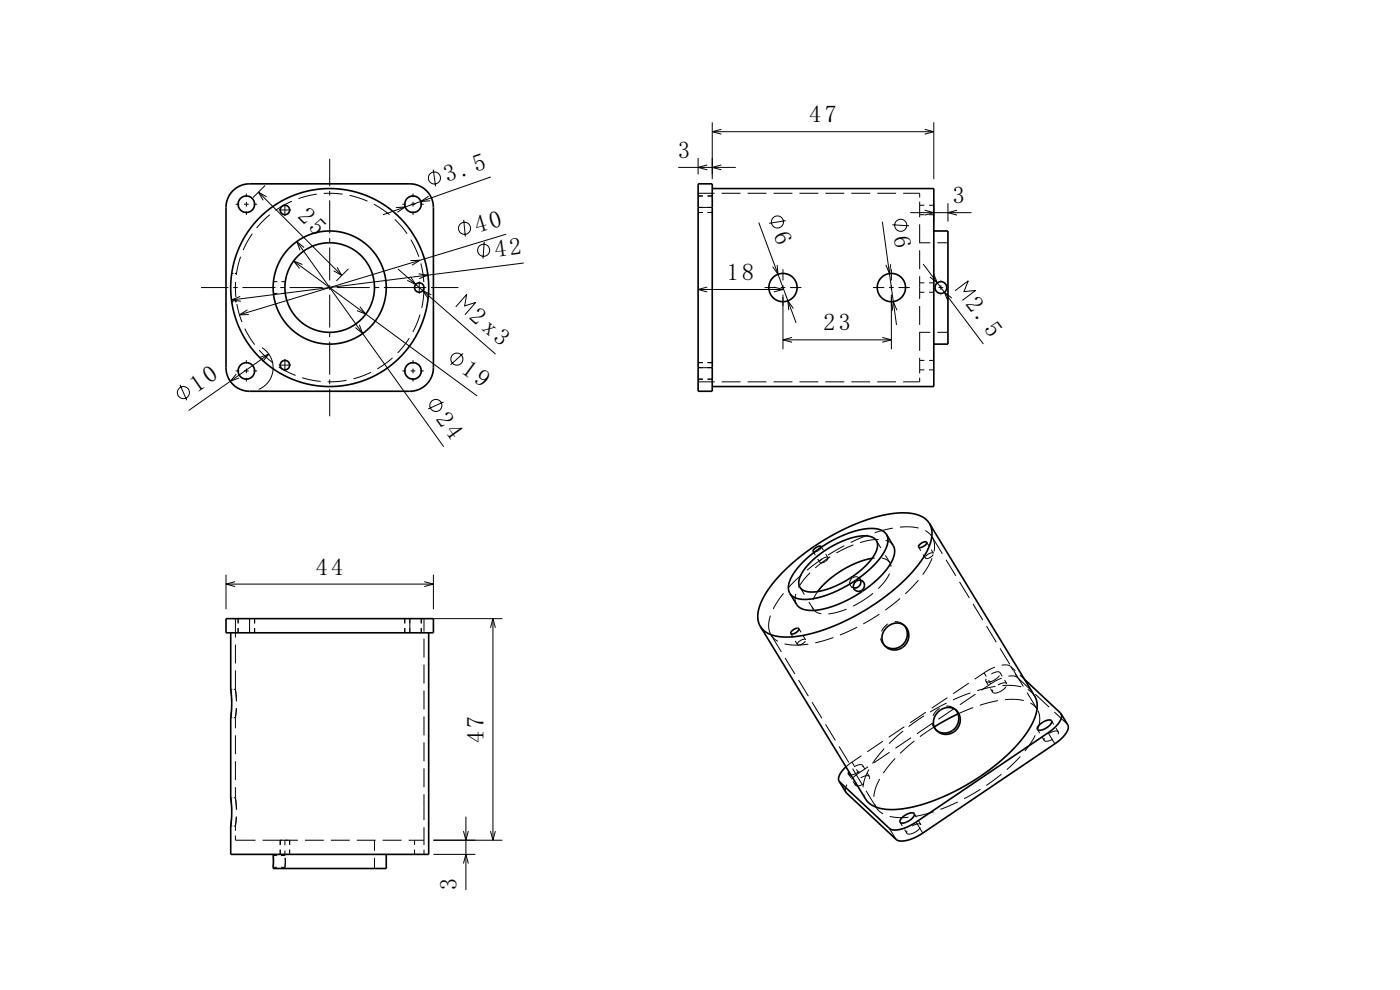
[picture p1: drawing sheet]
<svg xmlns="http://www.w3.org/2000/svg" width="297mm" height="210mm" viewBox="0 0 297 210" stroke-linecap="round" stroke-linejoin="round" font-family="sans-serif">
<defs><g id="words">
<g font-size="5.1">
<text x="171.7" y="25.9">47</text>
<text x="143.9" y="33.5">3</text>
<text x="94.9" y="38.7" transform="rotate(-19 94.9 38.7)">3.5</text>
<text x="63" y="46.1" transform="rotate(45 63 46.1)">25</text>
<text x="202.2" y="43.1">3</text>
<text x="101.2" y="49.4" transform="rotate(-17 101.2 49.4)">40</text>
<text x="164.1" y="49.8" transform="rotate(70 164.1 49.8)">6</text>
<text x="189.7" y="50.3" transform="rotate(82 189.7 50.3)">6</text>
<text x="105.1" y="54.5" transform="rotate(-7 105.1 54.5)">42</text>
<text x="154.2" y="59.4">18</text>
<text x="204.8" y="64.5" transform="rotate(53 204.8 64.5)">2.5</text>
<text x="99.4" y="67.4" transform="rotate(41 99.4 67.4)">2 x3</text>
<text x="174.7" y="70.1">23</text>
<text x="41.8" y="83.4" transform="rotate(-35 41.8 83.4)">10</text>
<text x="97.7" y="78.9" transform="rotate(36 97.7 78.9)">19</text>
<text x="92.4" y="88.9" transform="rotate(54 92.4 88.9)">24</text>
<text x="67" y="121.9">44</text>
<text x="102.6" y="157.6" transform="rotate(-90 102.6 157.6)">47</text>
<text x="96.8" y="188.8" transform="rotate(-90 96.8 188.8)">3</text>
</g>
</g></defs>
<g fill="none" stroke="#000" stroke-width=".21">
<path d="M56.2 39.3l-2.5 2.6M69.9 33.7v5.8M91.9 36l.5 3.5M104.1 37.5l-22.8 8.1M143.9 35.5h12.2M148.1 33.5v3.5M150 35l-1.9 .5 1.9 .5M151.1 25.9v12.1M151.1 27.9h47M153 35l-1.9 .5 1.9 .5M153 27.4l-1.9 .5 1.9 .6M196.2 27.4l1.9 .5-1.9 .6"/>
<path d="M198.1 25.9v12.1M49.2 58h.3M49.8 58h.4M50 59.8v3.2M50 43.3h.8M51 54.5l-.9 3.8M51.8 43.3h1M52.3 41v.8M52.3 42.8v1M52.3 44.8v.8M53.5 49.6l-1.9 3.5M53.8 43.3h.7"/>
<path d="M54.8 40.8l17.7 17.6M56.6 41.8l-1.8-1 1 1.7M57.2 45.5l-2.8 2.9M58 59.7h.8M59.1 44.5h2.6M59.7 59.7h.8M60.4 43.2v2.6M61.9 42.7l-3.5 1.9M62.3 55.4l38.9 28.6M63 51.2l31.1 43.6M64.2 56.1l-1.9-.7 1.2 1.5M64.5 52.5l-1.5-1.3 .7 1.9"/>
<path d="M67.2 41.2l-3.9 .9M68.7 41l4 .2M69.9 40.5v1M69.9 42.5v7M69.9 50.5v1M69.9 52.5v7M71.5 56.7l1 1.7-1.7-1M73.9 57l-2.5 2.6M74.2 41.4l3.8 1.3M79.3 43.3l3.3 2.2M83.8 46.5l2.6 3.1M84 44l2-.1-1.7 1.1"/>
<path d="M84.4 57.1l20.7 18M85.3 43.3h.8M87.1 58.7l1.1 1.6-1.8-.8M87.1 55.3l2-.1-1.7 1.1M87.1 43.3h1M87.2 50.8l1.6 3.7M87.6 41v.8M87.6 42.8v1M87.6 44.8v.8M88.8 58.1l2 .3-1.9 .7M88.9 59.7v2.6M89.1 43.3h.8"/>
<path d="M89.3 55.9l.6 3.9M90.9 41.6l-1.6 1.1 2-.1M98.4 46.7l.3 3.5M102.7 51.3l-.2 3.6M107.4 49.7l-56.6 17.1M111.1 55.8l-62 7.8M148.1 44h3M148.1 45.1h1M148.1 41.6h1M148.1 41h3.5M150.1 45.1h1M150.1 41.6h1"/>
<path d="M153.1 41h4M158.6 41h4M161 47.2l7.9 21.3M164.1 41h4M164.9 56.2l.2 2-1.2-1.6M166.1 57.1v2.4M166.7 46.8l-3.5 .6M169.6 41h4M175.1 41h4M180.6 41h4M186.1 41h4M187.2 47l3 21.9"/>
<path d="M188.9 56l-.2 2-.8-1.8M189.1 57.1v2.4M189.3 47.7l3.6 .2M191.6 41h3.5v.9M193.1 45.1h13M195.1 42.8v3.3M195.1 47.6v4M195.1 53.1v4M195.1 58.6v4.8M195.1 43.5h1M195.1 45.5h1M195.1 60h1"/>
<path d="M195.1 51.5h2.3M195.8 56l12.8 17M196.2 44.6l1.9 .5-1.9 .5M197.1 43.5h1M197.1 45.5h1M197.1 60h1M198.1 58.1l.7 1.9-1.5-1.2M198.1 43.1v3.9M198.9 51.5h2.2M199.6 59.4v.1M201.1 43.1v3.9M203 44.6l-1.9 .5 1.9 .5"/>
<path d="M42.6 61h5.8M49.2 64h.3M49.4 61h1M49.8 64h.4M50 78.7h.8M50.1 79.3l-1.2 1.6 1.8-.7M50.2 64.5l1.1 3.8M51 62.9l-1.9 .7 2 .3M51.4 61h7M51.8 78.7h1M51.9 69.7l2.1 3.4M52.3 76.4v.8"/>
<path d="M52.3 78.2v1M52.5 65.7l-1.7 1.1 2-.1M53.8 78.7h.7M55 74.3l2.9 2.7M55.2 75.8l1.8-.7-1.3 1.6M55.6 73.8a5 5 0 0 1-.7 8.8M57 75.1l-17 12M58 62.2h.8M59.1 77.8l3.6 1.8M59.1 77.5h2.6M59.4 61h1M59.7 62.2h.8"/>
<path d="M60.4 76.2v2.6M61.4 61h7M69.4 61h1M69.9 60.5v1M69.9 62.5v7M69.9 70.5v1M69.9 72.5v7M71.4 61h7M76.2 68.9l.7 1.9-1.5-1.3M76.3 65.1l1.3 1.5-1.9-.7M78.7 79l-3.7 1.4M79.4 61h1"/>
<path d="M81.4 61h9M83.3 75.9l-3.3 2.4M85.3 78.7h.8M86.8 71.7l-2.5 3.2M87.1 78.7h1M87.6 76.4v.8M87.6 78.2v1M89.1 66.7l-1.5 3.7M89.1 78.7h.8M89.9 61.3l-.4 4M91.4 61h5.8M91.5 62.5l-1.8-.8 1.1 1.6"/>
<path d="M96.7 65.1l2.3-2.6-.4 2.4 2.3-.8-2.3 2.7M98.2 75l-2.6 2.4M148.1 78h3M148.1 76.9h1M148.1 61.4h18M150 60.9l-1.9 .5 1.9 .5M150.1 76.9h1M162.2 61h2.4M164.2 60.9l1.9 .5-1.9 .5M165.6 61h1M166.1 60.5v1M166.1 62.5v11.6"/>
<path d="M166.1 72.1h23M167.6 61h2.4M168 71.6l-1.9 .5 1.9 .5M168.3 65.4l-1.2-1.6 .2 2M185.2 61h2.4M187.2 71.6l1.9 .5-1.9 .5M188.6 61h1M189.1 60.5v1M189.1 62.5v11.6M190.3 65.8l-.8-1.8-.2 2M190.6 61h2.4M195.1 64.9v4"/>
<path d="M195.1 70.4v4M195.1 75.9v3.3M195.1 76.5h1M195.1 78.5h1M195.1 62h1M195.1 70.5h2.3M197.1 76.5h1M197.1 78.5h1M197.1 62h1M198 61h.1M198.9 70.5h2.2M199.1 61h1"/>
<path d="M199.6 60.5v1M199.6 62.5v.1M201.1 61h.1M201.9 63.2l-1.5-1.2 .7 1.8M202.6 61.7l2.8-2.1-.9 2.3 2.5-.3-2.8 2.1M38.2 81.6l1.4 3.3M52.3 80.2v.7M64.1 80.1l3.9 .8M69.9 80.5v1M69.9 82.5v5.8M73.5 80.7l-4 .3M87.6 80.2v.7"/>
<path d="M94.1 85.3l-3.3 1.4M148.1 80.4h1M148.1 81h3.5M150.1 80.4h1M153.1 81h4M158.6 81h4M164.1 81h4M169.6 81h4M175.1 81h4M180.6 81h4M186.1 81h4M195.1 80.1v.9h-3.5"/>
<path d="M172.5 117l.5 .8M173.5 118.5l.4 .8M173.9 119.3h.1M174.2 115.9l.5 .8M174.2 116.1l-.5 .7-.9 .3M174.4 118.6l-3.2 2.4M175.2 117.5l.4 .8M175.6 118.3a1.5 1.5 0 0 0-1.6 .7M175.6 118.3a1.41 1.41 0 0 1-1.7 1M176.1 118.1l-3.2 2.4M179.1 115.7l-3.4 2M181 115.6l-3.6 1.7"/>
<path d="M184.1 113.5l-3.6 1.6M185.6 118.4h-.6M185.9 114.7l1 1.5M186.4 114.4l-2 .2-1.9 .5M187.1 118.4a2.3 2.3 0 0 1 1.7 .9M187.8 117.8l1 1.5M187.9 114.6l.9 .4 .7 .7M188.8 119.3l.2 .9M189.4 112l-3.9 1M190.9 111.8h2.2l1.8 .2M194.9 116.1l.5 .7M195.8 117.6l.5 .8"/>
<path d="M196.3 112.5l.8 .7 .6 .7M196.3 118.2v.2M196.6 115l.5 .8M197.5 116.6l.5 .8M197.7 118.4l-.7 1.6-1.2 1.9M197.7 113.9l.5 1.4v1.7M197.7 113.9l2.2 3.6M198 117.6v.1a1.52 1.52 0 0 1-1.7 .7M198 117.4a1.5 1.5 0 0 0-1.7 .7M198 117.4h.1M200.7 118.7l2.1 3.4M47.9 121.9v7.3"/>
<path d="M47.9 123.9h44M49.9 123.4l-2 .5 2 .5M49.9 131.2v4M49.9 136.7v4M50.5 131.2v1M50.5 133.2v1M52.9 131.2v3M54 131.2v1M54 133.2v1M85.9 131.2v1M85.9 133.2v1M86.9 131.2v3"/>
<path d="M89.4 131.2v1M89.4 133.2v1M89.9 131.2v2.8M89.9 135.5v4M90 123.4l1.9 .5-1.9 .5M91.9 121.9v7.3M91.9 131.2h14.7M104.1 133.2l.5-2 .5 2M104.6 131.2v47M163.4 130.6l-.3 2.1 .4 1.8M163.6 134.7h.1M163.6 134.7l.6 .8 .8 .5"/>
<path d="M163.6 134.7l2.2 3.6M166.2 125.9l-1.1 1.5-1.1 1.8M166.4 136.6l2.3 .2 2.8-.2M166.5 139.6l2.1 3.4M167.8 134.4l.4 .8M168.7 135.9l.5 .8M168.8 126l-.1 1.2 .3 1M169.5 133.4l.4 .7M169.7 124.6l.9 1.5M170 121.9l-2.8 2.8M170.4 134.9l.5 .8M170.9 136h-.1a1.52 1.52 0 0 1-1.6 .7"/>
<path d="M170.9 135.7a1.43 1.43 0 0 0-1.7 1M170.9 135.7h.1M171.6 127.7l1 1.5M171.8 121.5l-1.4 1.6-1 1.5M172.3 128.7l.3 .5M172.6 129.2a2.3 2.3 0 0 0 1.6 1M173.5 125.5l-1 1.7M176.8 135.2l-3.9 1.2M179.6 129.2l-2 .7-1.9 .3M180.6 124.4l.5 .3M180.6 124.4l.2 .3M180.7 122.7l-.4 .8v.4l.3 .5"/>
<path d="M181.1 124.9l.3 .3M181.8 133.1l-3.6 1.6M182.3 122.6l.3 .5M182.3 122.6a1.12 1.12 0 0 0-1.5 0M182.3 122.6l.2 .2M182.8 123.1l.3 .2M185.2 125.8l-1.8 1.4-2.4 1.4M186.6 130.3l-3.5 2M186.8 135.4l.2 .7 .6 .8M187.6 136.9l.1 .1M187.8 137.1l.1 .1M188.4 132.3l-.7 .6-.7 1"/>
<path d="M188.7 121.7l-.9 1.5-1.5 1.7M189.8 131.9a2.35 2.35 0 0 1 1.9 .6M190.9 127l-3.1 2.4M191.7 132.5l.1 .1M191.9 132.7l.1 .1M194.8 123.1l-2.7 2.9M203.6 123.4l2 3.4M206.4 128.1l2.1 3.4M209.3 132.8l2.1 3.4M212.1 137.5l2.1 3.4M49.1 150.2l-.2 2h.4M49.3 146.2h-.4l.3 2.5"/>
<path d="M49.6 146.2h.3M49.6 152.2h.3M49.9 146.2l.3 2.5M49.9 142.2v4M49.9 152.2v2.3M49.9 156v4M50.1 150.2l-.2 2M89.9 141v4M89.9 146.5v4M89.9 152v4M89.9 157.5v4M169.4 144.3l2.1 3.4"/>
<path d="M172.3 148.9l2.1 3.5M175.1 153.6l2.1 3.5M178 158.3l2.1 3.5M187.3 157.2l-3.3 2.3M187.6 158.8l-2.5 3.1M188.7 159.6l-3.3 2.2M191.6 155.1l-3 2.6M191.9 154.2l-3.4 2.2M193.3 156.5l-3.3 2.2M194 157.2l-3 2.6M196 151.8l-3.2 2.3M196.4 151.1l-3.3 2.2"/>
<path d="M197.7 153.3l.2 .7 .6 .8M197.8 153.4l-3.3 2.2M198.2 154.2l-3 2.1M198.5 154.8l.2 .1M198.5 154.8l.1 .1M198.7 155l.1 .1M199.3 150.2l-.7 .6-.7 1M200.8 149.8a2.34 2.34 0 0 1 1.8 .6M200.8 149.1l-3.5 1.9M201 148l-3.3 2.2M202.4 150.3l-3.3 2.3M202.6 150.4l.1 .2"/>
<path d="M202.6 150.4l.1 .1M202.8 150.6l.1 .1M205.5 144.9l-3.3 2.3M205.9 147l-3.7 1.5M206.4 150.1l-3.1 1.3M206.9 147.2l-3.3 2.3M208.8 142.7l.4 .8M208.8 142.7l-2 1.4M209.2 144.5l.4 .8M209.2 144v.5M209.7 144.3l.5 .8M210.1 146.1l.5 .7"/>
<path d="M210.2 145.1l-2 1.3M210.6 146.3v.5M211.1 141.5l-2.3 1.2M211.2 145.6l-3.9 .9M211.7 148.6l-3.8 1M212 143.3a2.92 2.92 0 0 1-2.8 1.3v-.1M212.1 142.7a1.55 1.55 0 0 0-1.8 .3M212.1 142.7h.1M212.1 142.7l.5 .8M212.5 143.8l-2.3 1.3M212.5 141.1h1.1l.8 .3M212.7 145.4h2.1l1.9 .3"/>
<path d="M213.1 144.2l.5 .8M213.2 148.4h2.3l1.7 .2M213.5 145.6a2.92 2.92 0 0 1-2.8 1.3l-.1-.1M213.6 145a1.56 1.56 0 0 0-1.9 .3M213.6 145v.1M213.9 143.4h1.2l.8 .3M214.4 141.4l.5 .8M214.4 141.4l1 .9M215 142.2l2.1 3.4M215.4 142.9l.5 .8M215.9 143.7l2.6 2.5M216.4 143.2l.9 .9"/>
<path d="M217.9 146.9l2.2 3.6M218 146.3l.8 .5 .7 .8M218.6 149.1l.9 .7 .6 .7M219.6 156l-.8 1.5-1.4 1.8M219.6 147.3l3 2.7M220.1 150.5h.1M220.1 154.7l.5 .8M220.2 150.7l.4 1.8-.4 2.1M221 156.3l.5 .8M221.6 156.5l-.1 .6M222.4 155.4l1.4 2.4M223.1 152.9l.5 .8"/>
<path d="M223.4 156.8l-.5 .2a1.31 1.31 0 0 1-1.4 .1M223.7 151l2.7 2.6M224 154.5l.5 .7M224.5 155.2l-.1 .6M224.5 155.2a1.56 1.56 0 0 0-1.8 .3M224.9 151.2l.5 .8M225.9 152.8l.5 .8M226.4 153.6l.1 .1M49.1 173.2l-.2 2h.4M49.3 169.2h-.4l.3 2.5M49.6 169.2h.3M49.6 175.2h.3"/>
<path d="M49.9 169.2l.3 2.5M49.9 177.2v1h4.3M49.9 161.5v4M49.9 167v2.2M49.9 175.2v1M50.1 173.2l-.2 2M55.7 178.2h7.5M59.4 178.2v1M60.4 178.2v1.1M61.4 178.2v1M64.7 178.2h4M70.2 178.2h4"/>
<path d="M75.7 178.2h4M79.4 178.2v2.3M81.2 178.2h4M86.7 178.2h3.2M87.9 178.2v1M89.9 163v4M89.9 168.5v5.5M89.9 175.5v3.7M91.9 178.2h14.7M98.3 176.3l.5 1.9 .6-1.9M98.8 173.2v15.6M104.1 176.3l.5 1.9 .5-1.9"/>
<path d="M178.2 165.9l1.4 2.3M179.7 166.4l-.4 1 .1 .6M180 164.2l.5 .8M180.1 163.7h.1M180.7 161.7l-1.2 1M180.7 161.7l.5 .7M180.9 163l2 3.5M181 165.8l.5 .7M181.5 166v.5M181.7 163.2l.5 .8M182.2 164l-1.6 1.3M182.3 163.6l-1 .6-.8 .2"/>
<path d="M182.7 160.3l-2 1.4M183 162.4a1.55 1.55 0 0 0-1.8 .3M183 162.4v.3M183 162.4l.5 .8M183 162.7h.1M183.2 168.5l.4 1M183.3 166.3l-.4 .2a1.31 1.31 0 0 1-1.4 0M183.7 167.7l2.2 3.6M184 163.9l.4 .8M184.2 162.6l-2 1.4M184.3 163.2l-.8 2-.4 1.8M184.4 164.7a1.55 1.55 0 0 0-1.8 .3"/>
<path d="M184.4 164.7v.5M185.5 170.5l.4 .8M185.9 171.3l.7 .8 .8 .5M186.6 165.3l-.9 2-.3 1.7M188.7 175.7l1.4 2.4M188.8 173.2l1.7 .2h2.2M189.9 160.9l-2.5 3.1M191 174.4l.4 .8M191.9 176l.5 .8M192.4 176.2v.6M193.9 172.6l.5 .8M194.3 174.4l1.5 2.3"/>
<path d="M194.9 174.2l.5 .7M195.2 175.6a2.92 2.92 0 0 1-2.8 1.2M195.4 174.9a1.55 1.55 0 0 0-1.9 .3M195.4 174.9v.1M198.1 172.2l-3.9 1M203.2 170.1l-3.7 1.6M208 167.4l-3.5 2M212.4 164.2l-3.2 2.4M216.4 160.5l-2.8 2.8M57.9 181.5h.1M57.9 181.5h.9M58 182l-.1 2h.9"/>
<path d="M59.4 180.2v1M59.6 184h.8M59.6 181.5h.8M60.4 181.5h.1M60.4 180.4v1.1M60.4 184v.1M60.4 184.1v.1M60.5 182l-.1 2M61.4 180.2v1M79.4 182v2.2M87.9 180.2v1M89.9 180.2v1"/>
<path d="M91.9 181.2h8.9M98.3 183.2l.5-2 .6 2"/>
<circle cx="92.2" cy="37.8" r="1.28"/>
<circle cx="98.5" cy="48.4" r="1.28"/>
<circle cx="102.6" cy="53.1" r="1.28"/>
<circle cx="164.9" cy="47.1" r="1.28"/>
<circle cx="191.1" cy="47.8" r="1.28"/>
<circle cx="96.9" cy="76.2" r="1.28"/>
<circle cx="38.9" cy="83.3" r="1.28"/>
<circle cx="92.5" cy="86" r="1.28"/>
</g>
<g fill="none" stroke="#000" stroke-width=".35">
<path d="M148.1 39h3v44h-3zM151.1 40h47v42h-47M49.4 40.5a5 5 0 0 1 3.5-1.5h34a5 5 0 0 1 5 5v34a5 5 0 0 1-5 5h-34a5 5 0 0 1-5-5v-34a5 5 0 0 1 1.5-3.5zM198.1 49h3v24h-3M171.9 119.3l2.6-2.1 3.2-1.9 3-1.2 2.6-.4a2.34 2.34 0 0 1 2.9 1.7l-.3 1.4-.9 1.6-1.5 1.7-1.9 1.7-2.3 1.5-2.4 1.2-2.6 .8-2 .3a2.34 2.34 0 0 1-2.8-1.8 6.6 6.6 0 0 1 2.4-4.5zM174.2 116.1v-.1a1.41 1.41 0 0 0-1.7 1l.3 .1M185 118.4l-3.1 .9-3.2 1.6-3.2 2.4-2 2.2M188.1 113.4l1.6 3v1.2l-.4 1.3-1 1.7-1.8 2-2 1.7-2.6 1.8-2.8 1.5-2.4 1-2.7 .7-1.9 .2-1.6-.2-1-.5-1.9-2.9M188.1 113.4l-.7-.7-1.1-.5-1.5-.1-1.6 .1-3.7 1.1-2.4 1.1-2 1.1-3.5 2.6-1.5 1.4-1.3 1.6-.9 1.3-.5 1.3-.1 1.2 .3 1M188.1 113.4l.3 1-.1 1.1-.5 1.2-1 1.5-1.3 1.6-1.5 1.4-3.7 2.7-4.2 2-3.7 1.1-1.6 .2-1.5-.2-1-.4-.7-.7M195 115.6a1.19 1.19 0 0 1 1.6-.5 1.49 1.49 0 0 1-1.7 1zM197.2 111l.5 1.6-.1 1.9-.9 2.4-1.5 2.4-2 2.5-2.8 2.6-3.4 2.7-3.3 2.2-3.2 1.8-3.8 1.8-3.4 1.2-3.4 .8-2.8 .2-2.6-.2-1.9-.7-1.3-1.3"/>
<path d="M197.2 111l-1.3-1.2-1.9-.8-2.6-.2-2.7 .2-3.3 .8-3.5 1.2-3.7 1.7-3.5 1.9-3.4 2.3-3 2.4-2.8 2.6-2.1 2.5-1.5 2.4-.9 2.4-.2 1.9 .1 .9 .4 .9M197.2 111l22.3 36.7 .5 1.4-.1 1.7-.6 2-1 1.9-1.8 2.5-2.3 2.5-2.4 2.1-2.7 2.1-3.3 2.1-3 1.7-3.5 1.7-3.2 1.1-2.9 .8-2.6 .4h-2.5l-2-.4-1.5-.7-1-1.1-22.3-36.6M47.9 131.2h44v3h-44zM48.9 134.2v12.1l.3 2.9-.3 3v17.1l.3 2.9-.3 3v6h42v-47M168 133.9a1.1 1.1 0 0 1 1.5-.5 1.48 1.48 0 0 1-1.7 1zM181.4 123.5a1.17 1.17 0 0 1 1.9 .2 1.17 1.17 0 0 1-.8 1.7 1.11 1.11 0 0 1-1.3-.5 1.11 1.11 0 0 1 .2-1.4zM182.6 123.1a1.28 1.28 0 0 1-1.5 1.6M188 133.2a2.71 2.71 0 0 1 3.9-.5 2.71 2.71 0 0 1 .3 3.9 2.73 2.73 0 0 1-3.5 1.1 2.73 2.73 0 0 1-1.4-3.3zM191.8 132.6a3 3 0 0 1-.1 4 3 3 0 0 1-4 .4M198.9 151.1a2.71 2.71 0 0 1 3.9-.5 2.71 2.71 0 0 1 .3 3.9 2.73 2.73 0 0 1-3.5 1.1 2.73 2.73 0 0 1-1.4-3.3zM202.7 150.6a3 3 0 0 1-.1 3.9 3 3 0 0 1-3.9 .4M203.3 151.4l-5.1 2.8"/>
<path d="M217.3 144.1l7.8 7.3M220.5 153.8a2.3 2.3 0 0 1 2.6-.9 2.32 2.32 0 0 1-2 1.9 .6 .6 0 0 1-.7 .2 .6 .6 0 0 1-.3-.6zM225.1 151.4a2.48 2.48 0 0 1-1.1 2.7l-1.6 1.3-28.1 19a6.8 6.8 0 0 1-5.3 1.5l-11-10.2M225.1 151.4l1.4 2.3a2.7 2.7 0 0 1-1.2 2.9l-1.5 1.2-28.1 19a6.8 6.8 0 0 1-5.3 1.4l-10.8-10-1.6-2.5M179.5 162.7a2.98 2.98 0 0 0-1.5 3M180.1 163.7a.43 .43 0 0 0-.1 .5 .43 .43 0 0 0 .5 .2M191.3 173.5l1.2-.8a.97 .97 0 0 1 1.5 .1 2.81 2.81 0 0 1-3 1.7 .74 .74 0 0 1 .3-1zM57.9 181.2v3h24v-3"/>
<circle cx="52.3" cy="43.3" r="1.75"/>
<circle cx="60.4" cy="44.5" r="1"/>
<circle cx="87.6" cy="43.3" r="1.75"/>
<circle cx="52.3" cy="78.7" r="1.75"/>
<circle cx="60.4" cy="77.5" r="1"/>
<circle cx="69.9" cy="61" r="21"/>
<circle cx="69.9" cy="61" r="12"/>
<circle cx="69.9" cy="61" r="9.5"/>
<circle cx="87.6" cy="78.7" r="1.75"/>
<circle cx="88.9" cy="61" r="1"/>
<circle cx="166.1" cy="61" r="3"/>
<circle cx="189.1" cy="61" r="3"/>
<circle cx="199.6" cy="61" r="1.25"/>
</g>
<path d="M0 0h297v210h-297" fill="none" stroke="#fff" stroke-width=".21"/>
<use href="#words"/>
</svg>
